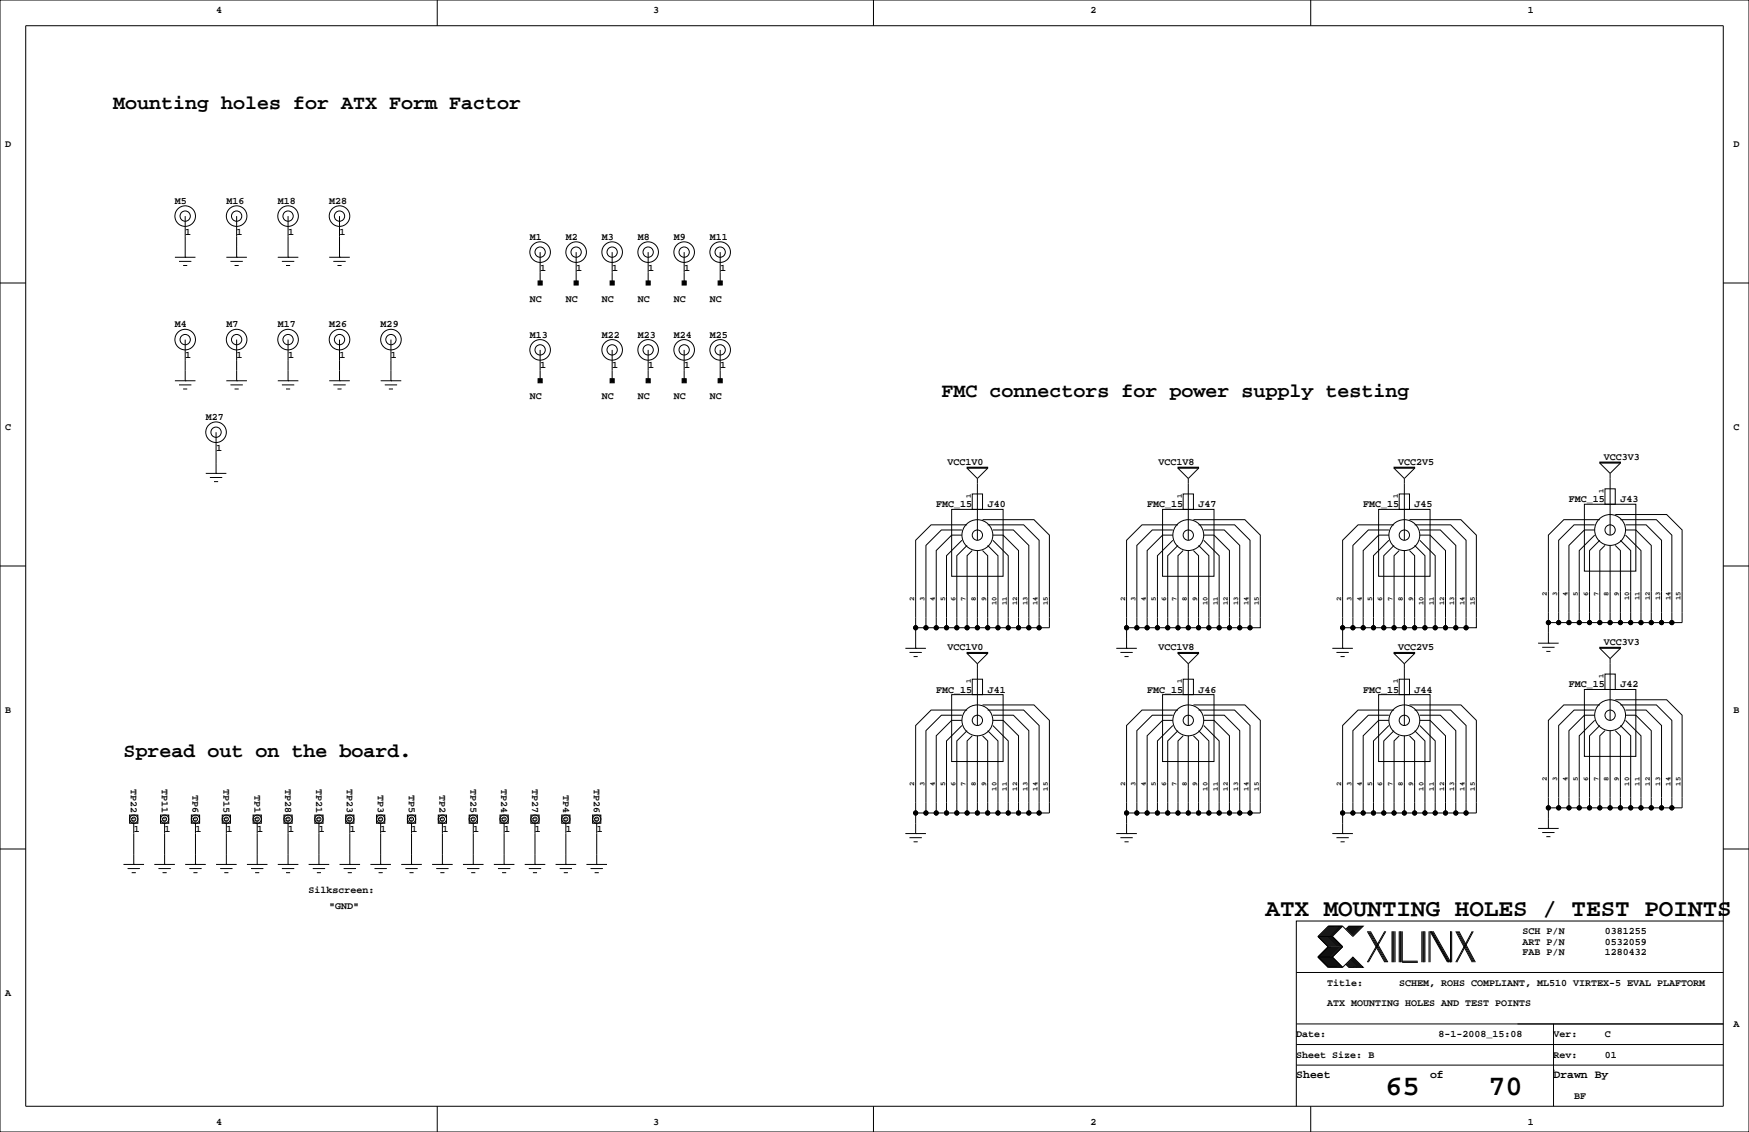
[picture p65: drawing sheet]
<svg xmlns="http://www.w3.org/2000/svg" width="432mm" height="279mm" viewBox="0 0 432 279" stroke-linecap="round" stroke-linejoin="round" font-family="sans-serif">
<defs><g id="words">
<g font-size="7.1">
<text x="342.1" y="270.3">65</text>
<text x="367.5" y="270.3">70</text>
</g>
<text font-size="6" x="312.4" y="226.1">ATX MOUNTING HOLES / TEST POINTS</text>
<g font-size="4.9">
<text x="27.9" y="26.9">Mounting holes for ATX Form Factor</text>
<text x="232.4" y="98.1">FMC connectors for power supply testing</text>
<text x="30.5" y="187">Spread out on the board.</text>
</g>
<g font-size="2.8">
<text x="320" y="266.1">Sheet</text>
<text x="353.1" y="266.1">of</text>
<text x="383.5" y="266.1">Drawn By</text>
</g>
<g font-size="2.5">
<text x="53.3" y="3.3">4</text>
<text x="161.3" y="3.3">3</text>
<text x="269.2" y="3.3">2</text>
<text x="377.2" y="3.3">1</text>
<text x="1.3" y="36.3">D</text>
<text x="428" y="36.3">D</text>
<text x="43.2" y="50.3">M5</text>
<text x="55.9" y="50.3">M16</text>
<text x="68.6" y="50.3">M18</text>
<text x="81.3" y="50.3">M28</text>
<text x="45.7" y="57.9">1</text>
<text x="58.4" y="57.9">1</text>
<text x="71.1" y="57.9">1</text>
<text x="83.8" y="57.9">1</text>
<text x="130.8" y="59.2">M1</text>
<text x="139.7" y="59.2">M2</text>
<text x="148.6" y="59.2">M3</text>
<text x="157.5" y="59.2">M8</text>
<text x="166.4" y="59.2">M9</text>
<text x="175.3" y="59.2">M11</text>
<text x="133.3" y="66.8">1</text>
<text x="142.2" y="66.8">1</text>
<text x="151.1" y="66.8">1</text>
<text x="160" y="66.8">1</text>
<text x="168.9" y="66.8">1</text>
<text x="177.8" y="66.8">1</text>
<text x="130.8" y="74.4">NC</text>
<text x="139.7" y="74.4">NC</text>
<text x="148.6" y="74.4">NC</text>
<text x="157.5" y="74.4">NC</text>
<text x="166.4" y="74.4">NC</text>
<text x="175.3" y="74.4">NC</text>
<text x="43.2" y="80.8">M4</text>
<text x="55.9" y="80.8">M7</text>
<text x="68.6" y="80.8">M17</text>
<text x="81.3" y="80.8">M26</text>
<text x="94" y="80.8">M29</text>
<text x="130.8" y="83.3">M13</text>
<text x="148.6" y="83.3">M22</text>
<text x="157.5" y="83.3">M23</text>
<text x="166.4" y="83.3">M24</text>
<text x="175.3" y="83.3">M25</text>
<text x="45.7" y="88.4">1</text>
<text x="58.4" y="88.4">1</text>
<text x="71.1" y="88.4">1</text>
<text x="83.8" y="88.4">1</text>
<text x="96.5" y="88.4">1</text>
<text x="133.3" y="90.9">1</text>
<text x="151.1" y="90.9">1</text>
<text x="160" y="90.9">1</text>
<text x="168.9" y="90.9">1</text>
<text x="177.8" y="90.9">1</text>
<text x="130.8" y="98.6">NC</text>
<text x="148.6" y="98.6">NC</text>
<text x="157.5" y="98.6">NC</text>
<text x="166.4" y="98.6">NC</text>
<text x="175.3" y="98.6">NC</text>
<text x="1.3" y="106.2">C</text>
<text x="50.8" y="103.6">M27</text>
<text x="428" y="106.2">C</text>
<text x="53.3" y="111.3">1</text>
<text x="396" y="113.5">VCC3V3</text>
<text x="233.9" y="114.8">VCC1V0</text>
<text x="286" y="114.8">VCC1V8</text>
<text x="345.2" y="114.8">VCC2V5</text>
<text x="231.1" y="125.2">FMC_15</text>
<text x="243.8" y="125.2">J40</text>
<text x="283.2" y="125.2">FMC_15</text>
<text x="295.9" y="125.2">J47</text>
<text x="336.5" y="125.2">FMC_15</text>
<text x="349.3" y="125.2">J45</text>
<text x="387.3" y="124">FMC_15</text>
<text x="400" y="124">J43</text>
<text x="233.9" y="160.5">VCC1V0</text>
<text x="286" y="160.5">VCC1V8</text>
<text x="345.2" y="160.5">VCC2V5</text>
<text x="396" y="159.3">VCC3V3</text>
<text x="231.1" y="170.9">FMC_15</text>
<text x="243.8" y="170.9">J41</text>
<text x="283.2" y="170.9">FMC_15</text>
<text x="295.9" y="170.9">J46</text>
<text x="336.5" y="170.9">FMC_15</text>
<text x="349.3" y="170.9">J44</text>
<text x="387.3" y="169.7">FMC_15</text>
<text x="400" y="169.7">J42</text>
<text x="1.3" y="176">B</text>
<text x="428" y="176">B</text>
<text x="32.3" y="194.7" transform="rotate(90 32.3 194.7)">TP22</text>
<text x="39.9" y="194.7" transform="rotate(90 39.9 194.7)">TP11</text>
<text x="47.6" y="196.2" transform="rotate(90 47.6 196.2)">TP6</text>
<text x="55.2" y="194.7" transform="rotate(90 55.2 194.7)">TP15</text>
<text x="62.8" y="196.2" transform="rotate(90 62.8 196.2)">TP1</text>
<text x="70.4" y="194.7" transform="rotate(90 70.4 194.7)">TP28</text>
<text x="78" y="194.7" transform="rotate(90 78 194.7)">TP21</text>
<text x="85.7" y="194.7" transform="rotate(90 85.7 194.7)">TP23</text>
<text x="93.3" y="196.2" transform="rotate(90 93.3 196.2)">TP3</text>
<text x="100.9" y="196.2" transform="rotate(90 100.9 196.2)">TP5</text>
<text x="108.5" y="196.2" transform="rotate(90 108.5 196.2)">TP2</text>
<text x="116.1" y="194.7" transform="rotate(90 116.1 194.7)">TP25</text>
<text x="123.8" y="194.7" transform="rotate(90 123.8 194.7)">TP24</text>
<text x="131.4" y="194.7" transform="rotate(90 131.4 194.7)">TP27</text>
<text x="139" y="196.2" transform="rotate(90 139 196.2)">TP4</text>
<text x="146.6" y="194.7" transform="rotate(90 146.6 194.7)">TP26</text>
<text x="33" y="205.2">1</text>
<text x="40.6" y="205.2">1</text>
<text x="48.3" y="205.2">1</text>
<text x="55.9" y="205.2">1</text>
<text x="63.5" y="205.2">1</text>
<text x="71.1" y="205.2">1</text>
<text x="78.7" y="205.2">1</text>
<text x="86.4" y="205.2">1</text>
<text x="94" y="205.2">1</text>
<text x="101.6" y="205.2">1</text>
<text x="109.2" y="205.2">1</text>
<text x="116.8" y="205.2">1</text>
<text x="124.5" y="205.2">1</text>
<text x="132.1" y="205.2">1</text>
<text x="139.7" y="205.2">1</text>
<text x="147.3" y="205.2">1</text>
<text x="76.2" y="220.5">Silkscreen:</text>
<text x="81.3" y="224.3">&quot;GND&quot;</text>
<text x="375.9" y="230.6">SCH P/N</text>
<text x="375.9" y="233.2">ART P/N</text>
<text x="396.2" y="230.6">0381255</text>
<text x="396.2" y="233.2">0532059</text>
<text x="375.9" y="235.7">FAB P/N</text>
<text x="396.2" y="235.7">1280432</text>
<text x="1.3" y="245.9">A</text>
<text x="327.7" y="243.3">Title:</text>
<text x="345.4" y="243.3">SCHEM, ROHS COMPLIANT, ML510 VIRTEX-5 EVAL PLAFTORM</text>
<text x="327.7" y="248.4">ATX MOUNTING HOLES AND TEST POINTS</text>
<text x="320" y="256">Date:</text>
<text x="355.2" y="256">8-1-2008_15:08</text>
<text x="383.5" y="256">Ver:</text>
<text x="396.2" y="256">C</text>
<text x="428" y="253.5">A</text>
<text x="320" y="261.1">Sheet Size: B</text>
<text x="383.5" y="261.1">Rev:</text>
<text x="396.2" y="261.1">01</text>
<text x="388.6" y="271.3">BF</text>
<text x="53.3" y="277.6">4</text>
<text x="161.3" y="277.6">3</text>
<text x="269.2" y="277.6">2</text>
<text x="377.2" y="277.6">1</text>
</g>
<g font-size="1.8">
<text x="239.7" y="123" transform="rotate(-90 239.7 123)">1</text>
<text x="291.7" y="123" transform="rotate(-90 291.7 123)">1</text>
<text x="345.1" y="123" transform="rotate(-90 345.1 123)">1</text>
<text x="395.9" y="121.7" transform="rotate(-90 395.9 121.7)">1</text>
<text x="225.7" y="148.4" transform="rotate(-90 225.7 148.4)">2</text>
<text x="228.2" y="148.4" transform="rotate(-90 228.2 148.4)">3</text>
<text x="230.8" y="148.4" transform="rotate(-90 230.8 148.4)">4</text>
<text x="233.3" y="148.4" transform="rotate(-90 233.3 148.4)">5</text>
<text x="235.9" y="148.4" transform="rotate(-90 235.9 148.4)">6</text>
<text x="238.4" y="148.4" transform="rotate(-90 238.4 148.4)">7</text>
<text x="240.9" y="148.4" transform="rotate(-90 240.9 148.4)">8</text>
<text x="243.5" y="148.4" transform="rotate(-90 243.5 148.4)">9</text>
<text x="246" y="149.4" transform="rotate(-90 246 149.4)">10</text>
<text x="248.6" y="149.4" transform="rotate(-90 248.6 149.4)">11</text>
<text x="251.1" y="149.4" transform="rotate(-90 251.1 149.4)">12</text>
<text x="253.6" y="149.4" transform="rotate(-90 253.6 149.4)">13</text>
<text x="256.2" y="149.4" transform="rotate(-90 256.2 149.4)">14</text>
<text x="258.7" y="149.4" transform="rotate(-90 258.7 149.4)">15</text>
<text x="277.8" y="148.4" transform="rotate(-90 277.8 148.4)">2</text>
<text x="280.3" y="148.4" transform="rotate(-90 280.3 148.4)">3</text>
<text x="282.8" y="148.4" transform="rotate(-90 282.8 148.4)">4</text>
<text x="285.4" y="148.4" transform="rotate(-90 285.4 148.4)">5</text>
<text x="287.9" y="148.4" transform="rotate(-90 287.9 148.4)">6</text>
<text x="290.5" y="148.4" transform="rotate(-90 290.5 148.4)">7</text>
<text x="293" y="148.4" transform="rotate(-90 293 148.4)">8</text>
<text x="295.5" y="148.4" transform="rotate(-90 295.5 148.4)">9</text>
<text x="298.1" y="149.4" transform="rotate(-90 298.1 149.4)">10</text>
<text x="300.6" y="149.4" transform="rotate(-90 300.6 149.4)">11</text>
<text x="303.2" y="149.4" transform="rotate(-90 303.2 149.4)">12</text>
<text x="305.7" y="149.4" transform="rotate(-90 305.7 149.4)">13</text>
<text x="308.2" y="149.4" transform="rotate(-90 308.2 149.4)">14</text>
<text x="310.8" y="149.4" transform="rotate(-90 310.8 149.4)">15</text>
<text x="331.1" y="148.4" transform="rotate(-90 331.1 148.4)">2</text>
<text x="333.6" y="148.4" transform="rotate(-90 333.6 148.4)">3</text>
<text x="336.2" y="148.4" transform="rotate(-90 336.2 148.4)">4</text>
<text x="338.7" y="148.4" transform="rotate(-90 338.7 148.4)">5</text>
<text x="341.3" y="148.4" transform="rotate(-90 341.3 148.4)">6</text>
<text x="343.8" y="148.4" transform="rotate(-90 343.8 148.4)">7</text>
<text x="346.3" y="148.4" transform="rotate(-90 346.3 148.4)">8</text>
<text x="348.9" y="148.4" transform="rotate(-90 348.9 148.4)">9</text>
<text x="351.4" y="149.4" transform="rotate(-90 351.4 149.4)">10</text>
<text x="354" y="149.4" transform="rotate(-90 354 149.4)">11</text>
<text x="356.5" y="149.4" transform="rotate(-90 356.5 149.4)">12</text>
<text x="359" y="149.4" transform="rotate(-90 359 149.4)">13</text>
<text x="361.6" y="149.4" transform="rotate(-90 361.6 149.4)">14</text>
<text x="364.1" y="149.4" transform="rotate(-90 364.1 149.4)">15</text>
<text x="381.9" y="147.1" transform="rotate(-90 381.9 147.1)">2</text>
<text x="384.4" y="147.1" transform="rotate(-90 384.4 147.1)">3</text>
<text x="387" y="147.1" transform="rotate(-90 387 147.1)">4</text>
<text x="389.5" y="147.1" transform="rotate(-90 389.5 147.1)">5</text>
<text x="392.1" y="147.1" transform="rotate(-90 392.1 147.1)">6</text>
<text x="394.6" y="147.1" transform="rotate(-90 394.6 147.1)">7</text>
<text x="397.1" y="147.1" transform="rotate(-90 397.1 147.1)">8</text>
<text x="399.7" y="147.1" transform="rotate(-90 399.7 147.1)">9</text>
<text x="402.2" y="148.2" transform="rotate(-90 402.2 148.2)">10</text>
<text x="404.8" y="148.2" transform="rotate(-90 404.8 148.2)">11</text>
<text x="407.3" y="148.2" transform="rotate(-90 407.3 148.2)">12</text>
<text x="409.8" y="148.2" transform="rotate(-90 409.8 148.2)">13</text>
<text x="412.4" y="148.2" transform="rotate(-90 412.4 148.2)">14</text>
<text x="414.9" y="148.2" transform="rotate(-90 414.9 148.2)">15</text>
<text x="395.9" y="167.4" transform="rotate(-90 395.9 167.4)">1</text>
<text x="239.7" y="168.7" transform="rotate(-90 239.7 168.7)">1</text>
<text x="291.7" y="168.7" transform="rotate(-90 291.7 168.7)">1</text>
<text x="345.1" y="168.7" transform="rotate(-90 345.1 168.7)">1</text>
<text x="225.7" y="194.1" transform="rotate(-90 225.7 194.1)">2</text>
<text x="228.2" y="194.1" transform="rotate(-90 228.2 194.1)">3</text>
<text x="230.8" y="194.1" transform="rotate(-90 230.8 194.1)">4</text>
<text x="233.3" y="194.1" transform="rotate(-90 233.3 194.1)">5</text>
<text x="235.9" y="194.1" transform="rotate(-90 235.9 194.1)">6</text>
<text x="238.4" y="194.1" transform="rotate(-90 238.4 194.1)">7</text>
<text x="240.9" y="194.1" transform="rotate(-90 240.9 194.1)">8</text>
<text x="243.5" y="194.1" transform="rotate(-90 243.5 194.1)">9</text>
<text x="246" y="195.2" transform="rotate(-90 246 195.2)">10</text>
<text x="248.6" y="195.2" transform="rotate(-90 248.6 195.2)">11</text>
<text x="251.1" y="195.2" transform="rotate(-90 251.1 195.2)">12</text>
<text x="253.6" y="195.2" transform="rotate(-90 253.6 195.2)">13</text>
<text x="256.2" y="195.2" transform="rotate(-90 256.2 195.2)">14</text>
<text x="258.7" y="195.2" transform="rotate(-90 258.7 195.2)">15</text>
<text x="277.8" y="194.1" transform="rotate(-90 277.8 194.1)">2</text>
<text x="280.3" y="194.1" transform="rotate(-90 280.3 194.1)">3</text>
<text x="282.8" y="194.1" transform="rotate(-90 282.8 194.1)">4</text>
<text x="285.4" y="194.1" transform="rotate(-90 285.4 194.1)">5</text>
<text x="287.9" y="194.1" transform="rotate(-90 287.9 194.1)">6</text>
<text x="290.5" y="194.1" transform="rotate(-90 290.5 194.1)">7</text>
<text x="293" y="194.1" transform="rotate(-90 293 194.1)">8</text>
<text x="295.5" y="194.1" transform="rotate(-90 295.5 194.1)">9</text>
<text x="298.1" y="195.2" transform="rotate(-90 298.1 195.2)">10</text>
<text x="300.6" y="195.2" transform="rotate(-90 300.6 195.2)">11</text>
<text x="303.2" y="195.2" transform="rotate(-90 303.2 195.2)">12</text>
<text x="305.7" y="195.2" transform="rotate(-90 305.7 195.2)">13</text>
<text x="308.2" y="195.2" transform="rotate(-90 308.2 195.2)">14</text>
<text x="310.8" y="195.2" transform="rotate(-90 310.8 195.2)">15</text>
<text x="331.1" y="194.1" transform="rotate(-90 331.1 194.1)">2</text>
<text x="333.6" y="194.1" transform="rotate(-90 333.6 194.1)">3</text>
<text x="336.2" y="194.1" transform="rotate(-90 336.2 194.1)">4</text>
<text x="338.7" y="194.1" transform="rotate(-90 338.7 194.1)">5</text>
<text x="341.3" y="194.1" transform="rotate(-90 341.3 194.1)">6</text>
<text x="343.8" y="194.1" transform="rotate(-90 343.8 194.1)">7</text>
<text x="346.3" y="194.1" transform="rotate(-90 346.3 194.1)">8</text>
<text x="348.9" y="194.1" transform="rotate(-90 348.9 194.1)">9</text>
<text x="351.4" y="195.2" transform="rotate(-90 351.4 195.2)">10</text>
<text x="354" y="195.2" transform="rotate(-90 354 195.2)">11</text>
<text x="356.5" y="195.2" transform="rotate(-90 356.5 195.2)">12</text>
<text x="359" y="195.2" transform="rotate(-90 359 195.2)">13</text>
<text x="361.6" y="195.2" transform="rotate(-90 361.6 195.2)">14</text>
<text x="364.1" y="195.2" transform="rotate(-90 364.1 195.2)">15</text>
<text x="381.9" y="192.8" transform="rotate(-90 381.9 192.8)">2</text>
<text x="384.4" y="192.8" transform="rotate(-90 384.4 192.8)">3</text>
<text x="387" y="192.8" transform="rotate(-90 387 192.8)">4</text>
<text x="389.5" y="192.8" transform="rotate(-90 389.5 192.8)">5</text>
<text x="392.1" y="192.8" transform="rotate(-90 392.1 192.8)">6</text>
<text x="394.6" y="192.8" transform="rotate(-90 394.6 192.8)">7</text>
<text x="397.1" y="192.8" transform="rotate(-90 397.1 192.8)">8</text>
<text x="399.7" y="192.8" transform="rotate(-90 399.7 192.8)">9</text>
<text x="402.2" y="193.9" transform="rotate(-90 402.2 193.9)">10</text>
<text x="404.8" y="193.9" transform="rotate(-90 404.8 193.9)">11</text>
<text x="407.3" y="193.9" transform="rotate(-90 407.3 193.9)">12</text>
<text x="409.8" y="193.9" transform="rotate(-90 409.8 193.9)">13</text>
<text x="412.4" y="193.9" transform="rotate(-90 412.4 193.9)">14</text>
<text x="414.9" y="193.9" transform="rotate(-90 414.9 193.9)">15</text>
</g>
<g font-size="1.4">
<text x="32.3" y="201.6" transform="rotate(90 32.3 201.6)">TP</text>
<text x="39.9" y="201.6" transform="rotate(90 39.9 201.6)">TP</text>
<text x="47.5" y="201.6" transform="rotate(90 47.5 201.6)">TP</text>
<text x="55.2" y="201.6" transform="rotate(90 55.2 201.6)">TP</text>
<text x="62.8" y="201.6" transform="rotate(90 62.8 201.6)">TP</text>
<text x="70.4" y="201.6" transform="rotate(90 70.4 201.6)">TP</text>
<text x="78" y="201.6" transform="rotate(90 78 201.6)">TP</text>
<text x="85.6" y="201.6" transform="rotate(90 85.6 201.6)">TP</text>
<text x="93.3" y="201.6" transform="rotate(90 93.3 201.6)">TP</text>
<text x="100.9" y="201.6" transform="rotate(90 100.9 201.6)">TP</text>
<text x="108.5" y="201.6" transform="rotate(90 108.5 201.6)">TP</text>
<text x="116.1" y="201.6" transform="rotate(90 116.1 201.6)">TP</text>
<text x="123.7" y="201.6" transform="rotate(90 123.7 201.6)">TP</text>
<text x="131.4" y="201.6" transform="rotate(90 131.4 201.6)">TP</text>
<text x="139" y="201.6" transform="rotate(90 139 201.6)">TP</text>
<text x="146.6" y="201.6" transform="rotate(90 146.6 201.6)">TP</text>
</g>
</g></defs>
<g fill="none" stroke="#000" stroke-width=".25">
<path d="M0 0h431.8v279.4h-431.8zM6.3 6.3h419.1v266.7h-419zM107.9 0v6.3M215.6 0v6.3M323.6 0v6.3M45.7 53.3v10.2M58.4 53.3v10.2M71.1 53.3v10.2M83.8 53.3v10.2M0 69.8h6.3M43.2 63.5h5.1M44.2 64.5h3"/>
<path d="M45.2 65.5h1M45.7 63.5h.1M55.9 63.5h5.1M56.9 64.5h3M57.9 65.5h1M58.4 63.5h.1M68.6 63.5h5.1M69.6 64.5h3M70.6 65.5h1M71.1 63.5h.1M81.3 63.5h5.1M82.3 64.5h3"/>
<path d="M83.3 65.5h1M83.8 63.5h.1M133.3 62.2v7.6M142.2 62.2v7.6M151.1 62.2v7.6M160 62.2v7.6M168.9 62.2v7.6M177.8 62.2v7.6M425.4 69.8h6.4M43.2 94h5.1M44.2 95h3M45.2 96h1"/>
<path d="M45.7 94h.1M45.7 83.8v10.2M55.9 94h5.1M56.9 95h3M57.9 96h1M58.4 94h.1M58.4 83.8v10.2M68.6 94h5.1M69.6 95h3M70.6 96h1M71.1 94h.1M71.1 83.8v10.2"/>
<path d="M81.3 94h5.1M82.3 95h3M83.3 96h1M83.8 94h.1M83.8 83.8v10.2M94 94h5.1M95 95h3M96 96h1M96.5 94h.1M96.5 83.8v10.2M133.3 86.4v7.6M151.1 86.4v7.6"/>
<path d="M160 86.4v7.6M168.9 86.4v7.6M177.8 86.4v7.6M50.8 116.8h5.1M51.8 117.9h3.1M52.8 118.9h1M53.3 116.8h.1M53.3 106.7v10.1M238.8 115.3h5v.3h-5zM238.8 115.6l2.5 2.5M241.3 118.1v15.3M243.8 115.6l-2.5 2.5"/>
<path d="M290.8 115.6l2.6 2.5M290.8 115.3h5.1v.3h-5.1zM293.4 118.1v15.3M295.9 115.6l-2.5 2.5M344.2 115.3h5v.3h-5zM344.2 115.6l2.5 2.5M346.7 118.1v15.3M349.2 115.6l-2.5 2.5M395 114h5v.3h-5zM395 114.3l2.5 2.5M397.5 116.8v15.3M400.1 114.3l-2.6 2.5"/>
<path d="M0 139.7h6.3M234.9 125.7h12.7v16.5h-12.7zM237.5 130.8h-5.1l-3.8 3.8v20.3h-2.5M237.5 133.3l-3.8 3.9v17.7M237.5 132.1h-2.5l-3.9 3.8v19M238.8 129.5h-8.9l-3.8 3.9v26.6M238.8 134.6l-2.6 2.6v17.7M240 121.9h2.6v3.8h-2.6zM240 135.9l-1.2 1.3v17.7h-10.2M241.3 135.9v19h-2.5M242.6 135.9l1.2 1.3v17.7M242.6 128.3h12.7l3.8 3.8v22.8h-5.1"/>
<path d="M243.8 134.6l2.6 2.6v17.7M243.8 129.5h8.9l3.8 3.9v21.5M245.1 133.3l3.8 3.9v17.7h-7.6M245.1 132.1h2.5l3.9 3.8v19h-2.6M245.1 130.8h5.1l3.8 3.8v20.3h-2.5M287 125.7h12.7v16.5h-12.7zM289.6 130.8h-5.1l-3.8 3.8v20.3h-2.6M289.6 133.3l-3.9 3.9 .1 17.7M289.6 132.1h-2.6l-3.8 3.8v19M290.8 129.5h-8.9l-3.8 3.9v26.6M290.8 134.6l-2.5 2.6v17.7M292.1 121.9h2.5v3.8h-2.5z"/>
<path d="M292.1 135.9l-1.3 1.3v17.7h-10.1M293.4 135.9v19h-2.6M294.6 128.3h12.7l3.8 3.8v22.8h-5M294.6 135.9l1.3 1.3v17.7M295.9 134.6l2.5 2.6v17.7M295.9 129.5h8.9l3.8 3.9v21.5M297.2 133.3l3.8 3.9v17.7h-7.6M297.2 132.1h2.5l3.8 3.8v19h-2.5M297.2 130.8h5.1l3.8 3.8v20.3h-2.6M340.4 125.7h12.7v16.5h-12.7zM342.9 130.8h-5.1l-3.8 3.8v20.3h-2.5M342.9 133.3l-3.8 3.9v17.7"/>
<path d="M342.9 132.1h-2.5l-3.9 3.8v19M344.2 129.5h-8.9l-3.8 3.9v26.6M344.2 134.6l-2.6 2.6v17.7M345.4 121.9h2.6v3.8h-2.6zM345.4 135.9l-1.2 1.3v17.7h-10.2M346.7 135.9v19h-2.5M348 128.3h12.7l3.8 3.8v22.8h-5.1M348 135.9l1.3 1.3-.1 17.7M349.2 134.6l2.6 2.6v17.7M349.2 129.5h8.9l3.8 3.9v21.5M350.5 133.3l3.8 3.9v17.7h-7.6M350.5 132.1h2.6l3.8 3.8v19h-2.6"/>
<path d="M350.5 130.8h5.1l3.8 3.8v20.3h-2.5M391.2 124.5h12.7v16.5h-12.7zM393.7 129.5h-5.1l-3.8 3.9v20.3h-2.5M393.7 132.1l-3.8 3.8v17.8M393.7 130.8h-2.5l-3.9 3.8v19.1M395 128.3h-8.9l-3.8 3.8v26.6M395 133.3l-2.6 2.6v17.8M396.2 120.7h2.6v3.8h-2.6zM396.2 134.6l-1.2 1.3v17.8h-10.2M397.5 134.6v19.1h-2.5M398.8 127h12.7l3.8 3.8v22.9h-5.1M398.8 134.6l1.3 1.3-.1 17.8"/>
<path d="M400 133.3l2.6 2.6v17.8M400 128.3h8.9l3.8 3.8v21.6M401.3 132.1l3.8 3.8v17.8h-7.6M401.3 130.8h2.6l3.8 3.8v19.1h-2.6M401.3 129.5h5.1l3.8 3.9v20.3h-2.5M425.4 139.7h6.4M379.7 158.8h5.1M380.7 159.8h3.1M382.3 158.8h.1M395 159.8h5v.2h-5zM223.5 160h5.1M224.5 161h3.1"/>
<path d="M225.6 162.1h1M226.1 160h.1M234.9 171.4h12.7v16.6h-12.7zM237.5 177.8h-2.5l-3.9 3.8v19.1h-5v5M237.5 179.1l-3.8 3.8v17.8h-2.6M237.5 176.5h-5.1l-3.8 3.8v20.4M238.8 161h5v.3h-5zM238.8 175.3h-8.9l-3.8 3.8v21.6M238.8 161.3l2.5 2.5M240 167.6h2.6v3.8h-2.6zM241.3 163.8v15.3M242.6 174h12.7l3.8 3.8v22.9h-7.6"/>
<path d="M243.8 175.3h8.9l3.8 3.8v21.6M243.8 161.3l-2.5 2.5M245.1 179.1l3.8 3.8v17.8M245.1 177.8h2.5l3.9 3.8v19.1M245.1 176.5h5.1l3.8 3.8v20.4M275.6 160h5.1M276.6 161h3.1M277.6 162.1h1M278.1 160h.1M287 171.4h12.7v16.6h-12.7zM289.6 177.8h-2.6l-3.8 3.8v19.1h-5.1v5M289.6 179.1l-3.9 3.8v17.8h-2.5"/>
<path d="M289.6 176.5h-5.1l-3.8 3.8v20.4M290.8 161.3l2.6 2.5M290.8 161h5.1v.3h-5.1zM290.8 175.3h-8.9l-3.8 3.8v21.6M292.1 167.6h2.5v3.8h-2.5zM293.4 163.8v15.3M294.6 174h12.7l3.8 3.8v22.9h-12.7M295.9 175.3h8.9l3.8 3.8v21.6M295.9 161.3l-2.5 2.5M297.2 179.1l3.8 3.8v17.8M297.2 177.8h2.5l3.8 3.8v19.1M297.2 176.5h5.1l3.8 3.8v20.4"/>
<path d="M328.9 160h5.1M329.9 161h3.1M331 162.1h1M331.5 160h.1M340.4 171.4h12.7v16.6h-12.7zM342.9 177.8h-2.5l-3.9 3.8v19.1h-5v5M342.9 179.1l-3.8 3.8v17.8h-2.6M342.9 176.5h-5.1l-3.8 3.8v20.4M344.2 161h5v.3h-5zM344.2 175.3h-8.9l-3.8 3.8v21.6M344.2 161.3l2.5 2.5M345.4 167.6h2.6v3.8h-2.6z"/>
<path d="M346.7 163.8v15.3M348 174h12.7l3.8 3.8v22.9h-12.7M349.2 161.3l-2.5 2.5M349.2 175.3h8.9l3.8 3.8v21.6M350.5 179.1l3.8 3.8v17.8M350.5 177.8h2.6l3.8 3.8v19.1M350.5 176.5h5.1l3.8 3.8v20.4M381.8 160.8h1M391.2 170.2h12.7v16.5h-12.7zM393.7 176.5h-2.5l-3.9 3.8v19.1h-5v5.1M393.7 177.8l-3.8 3.8v17.8h-2.6M393.7 175.3h-5.1l-3.8 3.8v20.3"/>
<path d="M395 179.1l-2.6 2.5v17.8h-2.5M395 174h-8.9l-3.8 3.8v21.6M395 160l2.5 2.6M396.2 166.4h2.6v3.8h-2.6zM397.5 162.6v15.2M398.8 172.7h12.7l3.8 3.8v22.9h-7.6M400 179.1l2.6 2.5v17.8h-2.6M400 174h8.9l3.8 3.8v21.6M400.1 160l-2.6 2.6M401.3 177.8l3.8 3.8v17.8M401.3 176.5h2.6l3.8 3.8v19.1M401.3 175.3h5.1l3.8 3.8v20.3"/>
<path d="M238.8 180.3l-2.6 2.6v17.8h-2.5M240 181.6l-1.2 1.3v17.8M241.3 181.6v19.1M242.6 181.6l1.2 1.3v17.8h-7.6M243.8 180.3l2.6 2.6v10.1v7.7h-2.6M290.8 180.3l-2.5 2.6v17.8h-2.5M292.1 181.6l-1.3 1.3v17.8M293.4 181.6v19.1M294.6 181.6l1.3 1.3v17.8h-7.6M295.9 180.3l2.5 2.6v10.1v7.7h-2.5M344.2 180.3l-2.6 2.6v17.8h-2.5M345.4 181.6l-1.2 1.3v17.8"/>
<path d="M346.7 181.6v19.1M348 181.6l1.3 1.3v17.8h-7.7M349.2 180.3l2.6 2.6v10.1v7.7h-2.6M396.2 180.3l-1.2 1.3v17.8M397.5 180.3v19.1M398.8 180.3l1.3 1.3v17.8h-7.7M402.6 199.4h5.1M0 209.5h6.3M30.5 213.4h5.1M31.5 214.4h3M32 201.2h2v2h-2zM32.5 215.4h1"/>
<path d="M33 213.4h.1M33 203.2v10.2M38.1 213.4h5.1M39.1 214.4h3.1M39.6 201.2h2.1v2h-2.1zM40.1 215.4h1M40.6 213.4h.1M40.6 203.2v10.2M45.7 213.4h5.1M46.7 214.4h3.1M47.2 201.2h2.1v2h-2.1zM47.8 215.4h1"/>
<path d="M48.3 213.4h.1M48.3 203.2v10.2M53.3 213.4h5.1M54.4 214.4h3M54.9 201.2h2v2h-2zM55.4 215.4h1M55.9 213.4h.1M55.9 203.2v10.2M61 213.4h5M62 214.4h3M62.5 201.2h2v2h-2zM63 215.4h1"/>
<path d="M63.5 213.4h.1M63.5 203.2v10.2M68.6 213.4h5.1M69.6 214.4h3M70.1 201.2h2v2h-2zM70.6 215.4h1M71.1 213.4h.1M71.1 203.2v10.2M76.2 213.4h5.1M77.2 214.4h3.1M77.7 201.2h2.1v2h-2.1zM78.2 215.4h1"/>
<path d="M78.7 213.4h.1M78.7 203.2v10.2M83.8 213.4h5.1M84.8 214.4h3.1M85.3 201.2h2.1v2h-2.1zM85.9 215.4h1M86.4 213.4h.1M86.4 203.2v10.2M91.4 213.4h5.1M92.5 214.4h3M93 201.2h2v2h-2zM93.5 215.4h1"/>
<path d="M94 213.4h.1M94 203.2v10.2M99.1 213.4h5M100.1 214.4h3M100.6 201.2h2v2h-2zM101.1 215.4h1M101.6 213.4h.1M101.6 203.2v10.2M106.7 213.4h5.1M107.7 214.4h3M108.2 201.2h2v2h-2zM108.7 215.4h1"/>
<path d="M109.2 213.4h.1M109.2 203.2v10.2M114.3 213.4h5.1M115.3 214.4h3.1M115.8 201.2h2.1v2h-2.1zM116.3 215.4h1M116.8 213.4h.1M116.8 203.2v10.2M121.9 213.4h5.1M122.9 214.4h3.1M123.4 201.2h2.1v2h-2.1zM124 215.4h1"/>
<path d="M124.5 213.4h.1M124.5 203.2v10.2M129.5 213.4h5.1M130.6 214.4h3M131.1 201.2h2v2h-2zM131.6 215.4h1M132.1 213.4h.1M132.1 203.2v10.2M137.2 213.4h5M138.2 214.4h3M138.7 201.2h2v2h-2zM139.2 215.4h1"/>
<path d="M139.7 213.4h.1M139.7 203.2v10.2M144.8 213.4h5.1M145.8 214.4h3M146.3 201.2h2v2h-2zM146.8 215.4h1M147.3 213.4h.1M147.3 203.2v10.2M223.5 205.7h5.1M224.5 206.8h3.1M225.6 207.8h1M226.1 205.7h.1"/>
<path d="M246.4 200.7h5.1M275.6 205.7h5.1M276.6 206.8h3.1M277.6 207.8h1M278.1 205.7h.1M328.9 205.7h5.1M329.9 206.8h3.1M331 207.8h1M331.5 205.7h.1M379.7 204.5h5.1M380.7 205.5h3.1M381.8 206.5h1"/>
<path d="M382.3 204.5h.1M425.4 209.5h6.4M325.4 236.2h3.5M325.4 231.1h3.5M325.4 236.2l2.5 2.6h3.6M325.4 231.1l2.5 2.6-2.5 2.5M328.2 228.6l-2.6 2.5 2.6 2.6-2.6 2.5 2.6 2.6M328.4 228.6l-2.5 2.5 2.5 2.6-2.5 2.5 2.5 2.6M328.7 228.6l-2.6 2.5 2.6 2.6-2.6 2.5 2.6 2.6M328.9 231.1l2.6 2.6-2.6 2.5M328.9 236.2l2.6 2.6M328.9 228.6l-2.5 2.5 2.5 2.6-2.5 2.5 2.5 2.6"/>
<path d="M329.2 228.6l-2.6 2.5 2.6 2.6-2.6 2.5 2.6 2.6M329.4 228.6l-2.5 2.5 2.5 2.6-2.5 2.5 2.5 2.6M329.7 228.6l-2.5 2.5 2.5 2.6-2.5 2.5 2.5 2.6M329.9 228.6l-2.5 2.5 2.5 2.6-2.5 2.5 2.5 2.6M330.2 228.6l-2.5 2.5 2.5 2.6-2.5 2.5 2.5 2.6M330.5 228.6l-2.6 2.5 2.6 2.6-2.6 2.5 2.6 2.6M330.7 228.6l-2.5 2.5 2.5 2.6-2.5 2.5 2.5 2.6M331 228.6l-2.6 2.5 2.6 2.6-2.6 2.5 2.6 2.6M331.2 228.6l-2.5 2.5 2.5 2.6-2.5 2.5 2.5 2.6M331.5 228.6l2.5 2.5 2.6-2.5h-3.6l-.8 .8M331.5 228.6h-3.6l-2.5 2.5M331.5 228.6l-2.6 2.5"/>
<path d="M332.2 238l.8 .8h3.6l-2.6-2.6-2.5 2.6M332.5 237.7l1 1.1M332.5 238l.7 .8M332.7 237.5l1.3 1.3M332.7 237.7l1.1 1.1M333 237.2l1.5 1.6M333 237.5l1.3 1.3M333.2 228.6l-.7 .8M333.2 237l1.8 1.8M333.2 237.2l1.6 1.6M333.5 228.6l-1 1M333.5 236.7l2 2.1"/>
<path d="M333.5 237l1.8 1.8M333.8 228.6l-1.1 1M333.8 236.5l2.2 2.3M333.8 236.7l2 2.1M334 228.6l-1.3 1.3M334 236.5l2.3 2.3M334.3 228.6l-1.3 1.3M334.5 228.6l-1.5 1.5M334.8 228.6l-1.6 1.5M335 228.6l-1.8 1.8M335.3 228.6l-1.8 1.8M335.5 228.6l-2 2"/>
<path d="M335.8 228.6l-2 2M336 228.6l-2.2 2.3M336.3 228.6l-2.3 2.3M337.6 229.9l4.3 7.6M337.8 229.9l4.3 7.6M338.1 229.9l4.3 7.6M338.3 229.9l4.3 7.6M341.9 229.9l-4.3 7.6M342.1 229.9l-4.3 7.6M343.7 229.9v7.6M343.9 229.9v7.6M344.2 229.9v7.6"/>
<path d="M344.4 229.9v7.6M345.4 229.9v7.6M345.7 229.9v7.6M345.9 229.9v7.6M346.2 237.2h3.8M346.2 229.9v7.6h3.8M351 229.9v7.6M351.3 229.9v7.6M351.5 229.9v7.6M351.8 229.9v7.6M352.8 229.9v7.6M353.1 237.5v-7.6l4.3 7.6"/>
<path d="M353.3 229.9l4.3 7.6M353.6 229.9l4.3 7.6M353.8 229.9l4.3 7.6v-7.6M358.4 229.9v7.6M359.4 229.9l4.1 7.6M359.7 229.9l4 7.6M359.9 229.9l4.1 7.6M360.2 229.9l4 7.6M363.5 229.9l-4.1 7.6M363.7 229.9l-4 7.6M425.4 227.3h-105.4v35.6M320 257.8h105.4"/>
<path d="M320 252.7h105.4M320 240h105.4M383.5 252.7v20.3M107.9 273v6.4M215.6 273v6.4M320 262.9v10.1M320 262.9h105.4M323.6 273v6.4M383.5 264.2h.1"/>
<circle cx="45.7" cy="53.3" r="1.27"/>
<circle cx="45.7" cy="53.3" r="2.54"/>
<circle cx="58.4" cy="53.3" r="1.27"/>
<circle cx="58.4" cy="53.3" r="2.54"/>
<circle cx="71.1" cy="53.3" r="1.27"/>
<circle cx="71.1" cy="53.3" r="2.54"/>
<circle cx="83.8" cy="53.3" r="1.27"/>
<circle cx="83.8" cy="53.3" r="2.54"/>
<circle cx="133.3" cy="62.2" r="1.27"/>
<circle cx="133.4" cy="62.2" r="2.54"/>
<circle cx="142.2" cy="62.2" r="1.27"/>
<circle cx="142.2" cy="62.2" r="2.54"/>
<circle cx="151.1" cy="62.2" r="1.27"/>
<circle cx="151.1" cy="62.2" r="2.54"/>
<circle cx="160" cy="62.2" r="1.27"/>
<circle cx="160" cy="62.2" r="2.54"/>
<circle cx="168.9" cy="62.2" r="1.27"/>
<circle cx="168.9" cy="62.2" r="2.54"/>
<circle cx="177.8" cy="62.2" r="1.27"/>
<circle cx="177.8" cy="62.2" r="2.54"/>
<circle cx="45.7" cy="83.8" r="1.27"/>
<circle cx="45.7" cy="83.8" r="2.54"/>
<circle cx="58.4" cy="83.8" r="1.27"/>
<circle cx="58.4" cy="83.8" r="2.54"/>
<circle cx="71.1" cy="83.8" r="1.27"/>
<circle cx="71.1" cy="83.8" r="2.54"/>
<circle cx="83.8" cy="83.8" r="1.27"/>
<circle cx="83.8" cy="83.8" r="2.54"/>
<circle cx="96.5" cy="83.8" r="1.27"/>
<circle cx="96.5" cy="83.8" r="2.54"/>
<circle cx="133.3" cy="86.4" r="1.27"/>
<circle cx="133.4" cy="86.4" r="2.54"/>
<circle cx="151.1" cy="86.4" r="1.27"/>
<circle cx="151.1" cy="86.4" r="2.54"/>
<circle cx="160" cy="86.4" r="1.27"/>
<circle cx="160" cy="86.4" r="2.54"/>
<circle cx="168.9" cy="86.4" r="1.27"/>
<circle cx="168.9" cy="86.4" r="2.54"/>
<circle cx="177.8" cy="86.4" r="1.27"/>
<circle cx="177.8" cy="86.4" r="2.54"/>
<circle cx="53.3" cy="106.7" r="1.27"/>
<circle cx="53.3" cy="106.7" r="2.54"/>
<circle cx="241.3" cy="132.1" r="3.8"/>
<circle cx="241.3" cy="132.1" r="1.27"/>
<circle cx="293.4" cy="132.1" r="3.8"/>
<circle cx="293.4" cy="132.1" r="1.27"/>
<circle cx="346.7" cy="132.1" r="3.8"/>
<circle cx="346.7" cy="132.1" r="1.27"/>
<circle cx="397.5" cy="130.8" r="3.8"/>
<circle cx="397.5" cy="130.8" r="1.27"/>
<circle cx="226.1" cy="154.9" r=".51"/>
<circle cx="228.6" cy="154.9" r=".51"/>
<circle cx="231.1" cy="154.9" r=".51"/>
<circle cx="233.7" cy="154.9" r=".51"/>
<circle cx="236.2" cy="154.9" r=".51"/>
<circle cx="238.8" cy="154.9" r=".51"/>
<circle cx="241.3" cy="154.9" r=".51"/>
<circle cx="243.8" cy="154.9" r=".51"/>
<circle cx="246.4" cy="154.9" r=".51"/>
<circle cx="248.9" cy="154.9" r=".51"/>
<circle cx="251.5" cy="154.9" r=".51"/>
<circle cx="254" cy="154.9" r=".51"/>
<circle cx="256.5" cy="154.9" r=".51"/>
<circle cx="278.1" cy="154.9" r=".51"/>
<circle cx="280.7" cy="154.9" r=".51"/>
<circle cx="283.2" cy="154.9" r=".51"/>
<circle cx="285.7" cy="154.9" r=".51"/>
<circle cx="288.3" cy="154.9" r=".51"/>
<circle cx="290.8" cy="154.9" r=".51"/>
<circle cx="293.4" cy="154.9" r=".51"/>
<circle cx="295.9" cy="154.9" r=".51"/>
<circle cx="298.4" cy="154.9" r=".51"/>
<circle cx="301" cy="154.9" r=".51"/>
<circle cx="303.5" cy="154.9" r=".51"/>
<circle cx="306.1" cy="154.9" r=".51"/>
<circle cx="308.6" cy="154.9" r=".51"/>
<circle cx="331.5" cy="154.9" r=".51"/>
<circle cx="334" cy="154.9" r=".51"/>
<circle cx="336.5" cy="154.9" r=".51"/>
<circle cx="339.1" cy="154.9" r=".51"/>
<circle cx="341.6" cy="154.9" r=".51"/>
<circle cx="344.2" cy="154.9" r=".51"/>
<circle cx="346.7" cy="154.9" r=".51"/>
<circle cx="349.2" cy="154.9" r=".51"/>
<circle cx="351.8" cy="154.9" r=".51"/>
<circle cx="354.3" cy="154.9" r=".51"/>
<circle cx="356.9" cy="154.9" r=".51"/>
<circle cx="359.4" cy="154.9" r=".51"/>
<circle cx="361.9" cy="154.9" r=".51"/>
<circle cx="382.3" cy="153.7" r=".51"/>
<circle cx="384.8" cy="153.7" r=".51"/>
<circle cx="387.3" cy="153.7" r=".51"/>
<circle cx="389.9" cy="153.7" r=".51"/>
<circle cx="392.4" cy="153.7" r=".51"/>
<circle cx="395" cy="153.7" r=".51"/>
<circle cx="397.5" cy="153.7" r=".51"/>
<circle cx="400" cy="153.7" r=".51"/>
<circle cx="402.6" cy="153.7" r=".51"/>
<circle cx="405.1" cy="153.7" r=".51"/>
<circle cx="407.7" cy="153.7" r=".51"/>
<circle cx="410.2" cy="153.7" r=".51"/>
<circle cx="412.7" cy="153.7" r=".51"/>
<circle cx="241.3" cy="177.8" r="3.8"/>
<circle cx="241.3" cy="177.8" r="1.27"/>
<circle cx="293.4" cy="177.8" r="3.8"/>
<circle cx="293.4" cy="177.8" r="1.27"/>
<circle cx="346.7" cy="177.8" r="3.8"/>
<circle cx="346.7" cy="177.8" r="1.27"/>
<circle cx="397.5" cy="176.5" r="3.8"/>
<circle cx="397.5" cy="176.5" r="1.27"/>
<circle cx="382.3" cy="199.4" r=".51"/>
<circle cx="384.8" cy="199.4" r=".51"/>
<circle cx="387.3" cy="199.4" r=".51"/>
<circle cx="389.9" cy="199.4" r=".51"/>
<circle cx="392.4" cy="199.4" r=".51"/>
<circle cx="395" cy="199.4" r=".51"/>
<circle cx="397.5" cy="199.4" r=".51"/>
<circle cx="400" cy="199.4" r=".51"/>
<circle cx="402.6" cy="199.4" r=".51"/>
<circle cx="405.1" cy="199.4" r=".51"/>
<circle cx="407.7" cy="199.4" r=".51"/>
<circle cx="410.2" cy="199.4" r=".51"/>
<circle cx="412.7" cy="199.4" r=".51"/>
<circle cx="33" cy="202.2" r=".51"/>
<circle cx="33" cy="202.2" r="1.02"/>
<circle cx="40.6" cy="202.2" r=".51"/>
<circle cx="40.6" cy="202.2" r="1.02"/>
<circle cx="48.3" cy="202.2" r=".51"/>
<circle cx="48.3" cy="202.2" r="1.02"/>
<circle cx="55.9" cy="202.2" r=".51"/>
<circle cx="55.9" cy="202.2" r="1.02"/>
<circle cx="63.5" cy="202.2" r=".51"/>
<circle cx="63.5" cy="202.2" r="1.02"/>
<circle cx="71.1" cy="202.2" r=".51"/>
<circle cx="71.1" cy="202.2" r="1.02"/>
<circle cx="78.7" cy="202.2" r=".51"/>
<circle cx="78.7" cy="202.2" r="1.02"/>
<circle cx="86.4" cy="202.2" r=".51"/>
<circle cx="86.4" cy="202.2" r="1.02"/>
<circle cx="94" cy="202.2" r=".51"/>
<circle cx="94" cy="202.2" r="1.02"/>
<circle cx="101.6" cy="202.2" r=".51"/>
<circle cx="101.6" cy="202.2" r="1.02"/>
<circle cx="109.2" cy="202.2" r=".51"/>
<circle cx="109.2" cy="202.2" r="1.02"/>
<circle cx="116.8" cy="202.2" r="1.02"/>
<circle cx="116.8" cy="202.2" r=".51"/>
<circle cx="124.5" cy="202.2" r=".51"/>
<circle cx="124.5" cy="202.2" r="1.02"/>
<circle cx="132.1" cy="202.2" r=".51"/>
<circle cx="132.1" cy="202.2" r="1.02"/>
<circle cx="139.7" cy="202.2" r=".51"/>
<circle cx="139.7" cy="202.2" r="1.02"/>
<circle cx="147.3" cy="202.2" r=".51"/>
<circle cx="147.3" cy="202.2" r="1.02"/>
<circle cx="226.1" cy="200.7" r=".51"/>
<circle cx="228.6" cy="200.7" r=".51"/>
<circle cx="231.1" cy="200.7" r=".51"/>
<circle cx="233.7" cy="200.7" r=".51"/>
<circle cx="236.2" cy="200.7" r=".51"/>
<circle cx="238.8" cy="200.7" r=".51"/>
<circle cx="241.3" cy="200.7" r=".51"/>
<circle cx="243.8" cy="200.7" r=".51"/>
<circle cx="246.4" cy="200.7" r=".51"/>
<circle cx="248.9" cy="200.7" r=".51"/>
<circle cx="251.5" cy="200.7" r=".51"/>
<circle cx="254" cy="200.7" r=".51"/>
<circle cx="256.5" cy="200.7" r=".51"/>
<circle cx="278.1" cy="200.7" r=".51"/>
<circle cx="280.7" cy="200.7" r=".51"/>
<circle cx="283.2" cy="200.7" r=".51"/>
<circle cx="285.7" cy="200.7" r=".51"/>
<circle cx="288.3" cy="200.7" r=".51"/>
<circle cx="290.8" cy="200.7" r=".51"/>
<circle cx="293.4" cy="200.7" r=".51"/>
<circle cx="295.9" cy="200.7" r=".51"/>
<circle cx="298.4" cy="200.7" r=".51"/>
<circle cx="301" cy="200.7" r=".51"/>
<circle cx="303.5" cy="200.7" r=".51"/>
<circle cx="306.1" cy="200.7" r=".51"/>
<circle cx="308.6" cy="200.7" r=".51"/>
<circle cx="331.5" cy="200.7" r=".51"/>
<circle cx="334" cy="200.7" r=".51"/>
<circle cx="336.5" cy="200.7" r=".51"/>
<circle cx="339.1" cy="200.7" r=".51"/>
<circle cx="341.6" cy="200.7" r=".51"/>
<circle cx="344.2" cy="200.7" r=".51"/>
<circle cx="346.7" cy="200.7" r=".51"/>
<circle cx="349.2" cy="200.7" r=".51"/>
<circle cx="351.8" cy="200.7" r=".51"/>
<circle cx="354.3" cy="200.7" r=".51"/>
<circle cx="356.9" cy="200.7" r=".51"/>
<circle cx="359.4" cy="200.7" r=".51"/>
<circle cx="361.9" cy="200.7" r=".51"/>
</g>
<g fill="#000" stroke="#000" stroke-width=".25">
<path d="M132.8 69.3h1.1v1.1h-1.1z" fill-rule="evenodd"/>
<path d="M141.7 69.3h1v1.1h-1z" fill-rule="evenodd"/>
<path d="M150.6 69.3h1v1.1h-1z" fill-rule="evenodd"/>
<path d="M159.5 69.3h1v1.1h-1z" fill-rule="evenodd"/>
<path d="M168.4 69.3h1v1.1h-1z" fill-rule="evenodd"/>
<path d="M177.3 69.3h1v1.1h-1z" fill-rule="evenodd"/>
<path d="M132.8 93.5h1.1v1h-1.1z" fill-rule="evenodd"/>
<path d="M150.6 93.5h1v1h-1z" fill-rule="evenodd"/>
<path d="M159.5 93.5h1v1h-1z" fill-rule="evenodd"/>
<path d="M168.4 93.5h1v1h-1z" fill-rule="evenodd"/>
<path d="M177.3 93.5h1v1h-1z" fill-rule="evenodd"/>
<circle cx="226.1" cy="154.9" r=".51"/>
<circle cx="228.6" cy="154.9" r=".51"/>
<circle cx="231.1" cy="154.9" r=".51"/>
<circle cx="233.7" cy="154.9" r=".51"/>
<circle cx="236.2" cy="154.9" r=".51"/>
<circle cx="238.8" cy="154.9" r=".51"/>
<circle cx="241.3" cy="154.9" r=".51"/>
<circle cx="243.8" cy="154.9" r=".51"/>
<circle cx="246.4" cy="154.9" r=".51"/>
<circle cx="248.9" cy="154.9" r=".51"/>
<circle cx="251.5" cy="154.9" r=".51"/>
<circle cx="254" cy="154.9" r=".51"/>
<circle cx="256.5" cy="154.9" r=".51"/>
<circle cx="278.1" cy="154.9" r=".51"/>
<circle cx="280.7" cy="154.9" r=".51"/>
<circle cx="283.2" cy="154.9" r=".51"/>
<circle cx="285.7" cy="154.9" r=".51"/>
<circle cx="288.3" cy="154.9" r=".51"/>
<circle cx="290.8" cy="154.9" r=".51"/>
<circle cx="293.4" cy="154.9" r=".51"/>
<circle cx="295.9" cy="154.9" r=".51"/>
<circle cx="298.4" cy="154.9" r=".51"/>
<circle cx="301" cy="154.9" r=".51"/>
<circle cx="303.5" cy="154.9" r=".51"/>
<circle cx="306.1" cy="154.9" r=".51"/>
<circle cx="308.6" cy="154.9" r=".51"/>
<circle cx="331.5" cy="154.9" r=".51"/>
<circle cx="334" cy="154.9" r=".51"/>
<circle cx="336.5" cy="154.9" r=".51"/>
<circle cx="339.1" cy="154.9" r=".51"/>
<circle cx="341.6" cy="154.9" r=".51"/>
<circle cx="344.2" cy="154.9" r=".51"/>
<circle cx="346.7" cy="154.9" r=".51"/>
<circle cx="349.2" cy="154.9" r=".51"/>
<circle cx="351.8" cy="154.9" r=".51"/>
<circle cx="354.3" cy="154.9" r=".51"/>
<circle cx="356.9" cy="154.9" r=".51"/>
<circle cx="359.4" cy="154.9" r=".51"/>
<circle cx="361.9" cy="154.9" r=".51"/>
<circle cx="382.3" cy="153.7" r=".51"/>
<circle cx="384.8" cy="153.7" r=".51"/>
<circle cx="387.3" cy="153.7" r=".51"/>
<circle cx="389.9" cy="153.7" r=".51"/>
<circle cx="392.4" cy="153.7" r=".51"/>
<circle cx="395" cy="153.7" r=".51"/>
<circle cx="397.5" cy="153.7" r=".51"/>
<circle cx="400" cy="153.7" r=".51"/>
<circle cx="402.6" cy="153.7" r=".51"/>
<circle cx="405.1" cy="153.7" r=".51"/>
<circle cx="407.7" cy="153.7" r=".51"/>
<circle cx="410.2" cy="153.7" r=".51"/>
<circle cx="412.7" cy="153.7" r=".51"/>
<circle cx="382.3" cy="199.4" r=".51"/>
<circle cx="384.8" cy="199.4" r=".51"/>
<circle cx="387.3" cy="199.4" r=".51"/>
<circle cx="389.9" cy="199.4" r=".51"/>
<circle cx="392.4" cy="199.4" r=".51"/>
<circle cx="395" cy="199.4" r=".51"/>
<circle cx="397.5" cy="199.4" r=".51"/>
<circle cx="400" cy="199.4" r=".51"/>
<circle cx="402.6" cy="199.4" r=".51"/>
<circle cx="405.1" cy="199.4" r=".51"/>
<circle cx="407.7" cy="199.4" r=".51"/>
<circle cx="410.2" cy="199.4" r=".51"/>
<circle cx="412.7" cy="199.4" r=".51"/>
<circle cx="226.1" cy="200.7" r=".51"/>
<circle cx="228.6" cy="200.7" r=".51"/>
<circle cx="231.1" cy="200.7" r=".51"/>
<circle cx="233.7" cy="200.7" r=".51"/>
<circle cx="236.2" cy="200.7" r=".51"/>
<circle cx="238.8" cy="200.7" r=".51"/>
<circle cx="241.3" cy="200.7" r=".51"/>
<circle cx="243.8" cy="200.7" r=".51"/>
<circle cx="246.4" cy="200.7" r=".51"/>
<circle cx="248.9" cy="200.7" r=".51"/>
<circle cx="251.5" cy="200.7" r=".51"/>
<circle cx="254" cy="200.7" r=".51"/>
<circle cx="256.5" cy="200.7" r=".51"/>
<circle cx="278.1" cy="200.7" r=".51"/>
<circle cx="280.7" cy="200.7" r=".51"/>
<circle cx="283.2" cy="200.7" r=".51"/>
<circle cx="285.7" cy="200.7" r=".51"/>
<circle cx="288.3" cy="200.7" r=".51"/>
<circle cx="290.8" cy="200.7" r=".51"/>
<circle cx="293.4" cy="200.7" r=".51"/>
<circle cx="295.9" cy="200.7" r=".51"/>
<circle cx="298.4" cy="200.7" r=".51"/>
<circle cx="301" cy="200.7" r=".51"/>
<circle cx="303.5" cy="200.7" r=".51"/>
<circle cx="306.1" cy="200.7" r=".51"/>
<circle cx="308.6" cy="200.7" r=".51"/>
<circle cx="331.5" cy="200.7" r=".51"/>
<circle cx="334" cy="200.7" r=".51"/>
<circle cx="336.5" cy="200.7" r=".51"/>
<circle cx="339.1" cy="200.7" r=".51"/>
<circle cx="341.6" cy="200.7" r=".51"/>
<circle cx="344.2" cy="200.7" r=".51"/>
<circle cx="346.7" cy="200.7" r=".51"/>
<circle cx="349.2" cy="200.7" r=".51"/>
<circle cx="351.8" cy="200.7" r=".51"/>
<circle cx="354.3" cy="200.7" r=".51"/>
<circle cx="356.9" cy="200.7" r=".51"/>
<circle cx="359.4" cy="200.7" r=".51"/>
<circle cx="361.9" cy="200.7" r=".51"/>
</g>
<use href="#words"/>
</svg>
